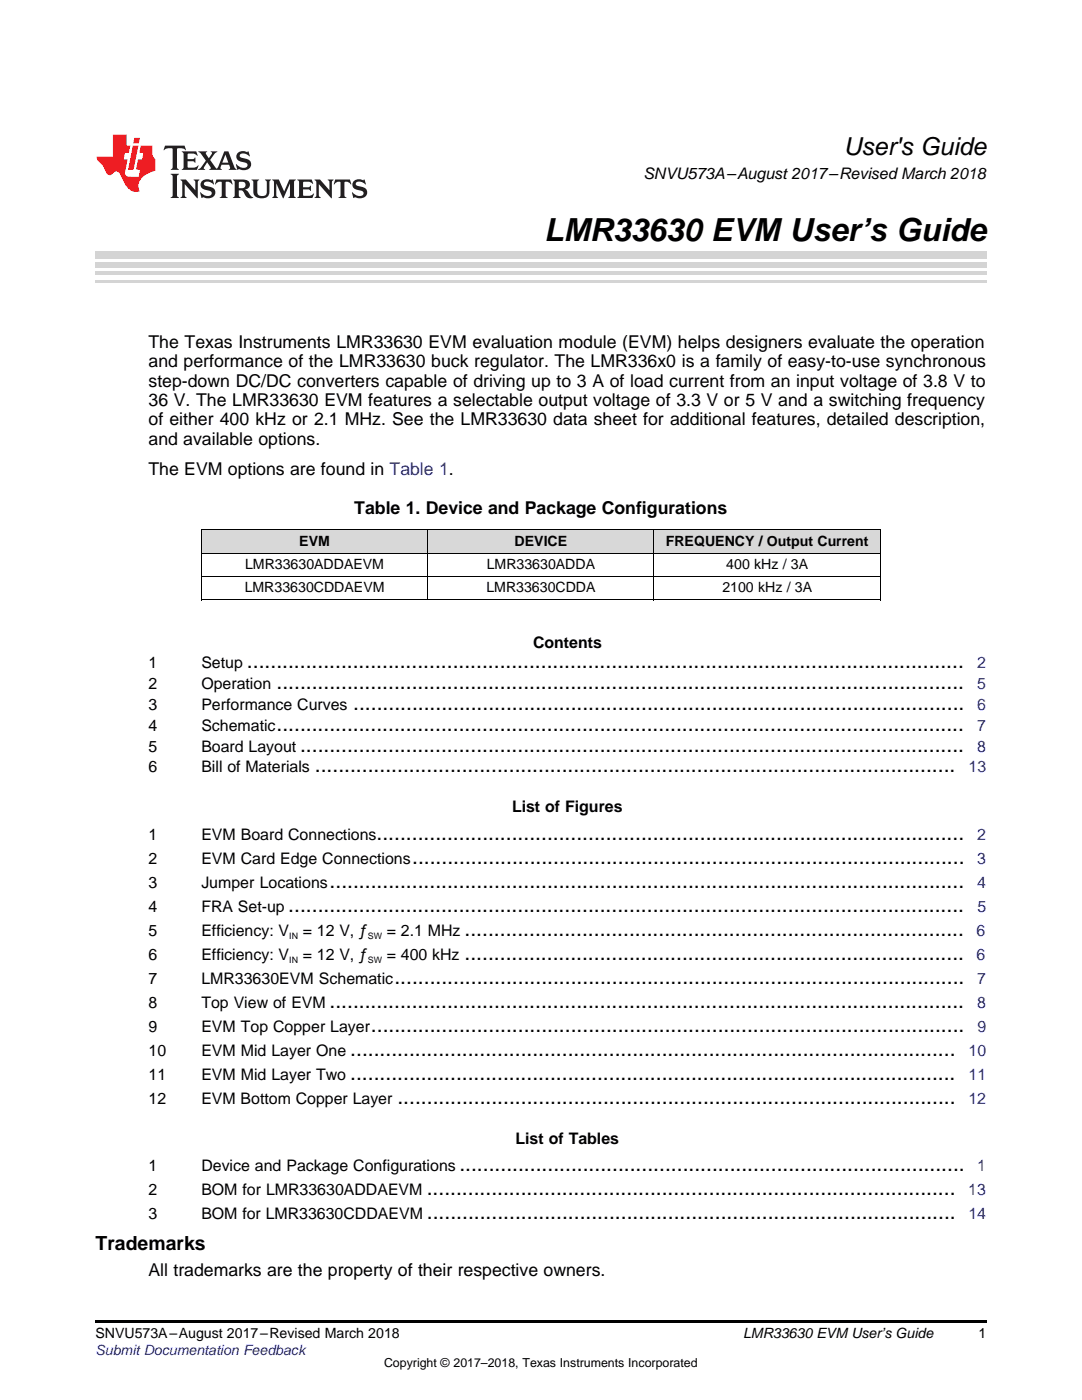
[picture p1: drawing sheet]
<svg xmlns="http://www.w3.org/2000/svg" width="216mm" height="279mm" viewBox="0 0 216 279" stroke-linecap="round" stroke-linejoin="round" font-family="sans-serif">
<defs><g id="words">
<text font-size="6.3" x="108.5" y="48">LMR33630 EVM User’s Guide</text>
<text font-size="4.9" x="168.3" y="30.9">User's Guide</text>
<g font-size="4.2">
<text x="49.3" y="133.3">..........................................................................................................................</text>
<text x="55.2" y="137.5">.....................................................................................................................</text>
<text x="70.5" y="141.7">........................................................................................................</text>
<text x="55.2" y="145.8">.....................................................................................................................</text>
<text x="59.9" y="150">.................................................................................................................</text>
<text x="62.8" y="154.2">.............................................................................................................</text>
<text x="75.1" y="167.6">....................................................................................................</text>
<text x="82.2" y="172.4">..............................................................................................</text>
<text x="65.8" y="177.2">............................................................................................................</text>
<text x="57.5" y="182">...................................................................................................................</text>
<text x="92.7" y="186.8">.....................................................................................</text>
<text x="92.7" y="191.6">.....................................................................................</text>
<text x="78.7" y="196.4">.................................................................................................</text>
<text x="65.8" y="201.2">............................................................................................................</text>
<text x="74" y="206">.....................................................................................................</text>
<text x="69.9" y="215.5">.......................................................................................................</text>
<text x="69.9" y="210.7">.......................................................................................................</text>
<text x="79.3" y="220.3">...............................................................................................</text>
<text x="91.7" y="233.8">......................................................................................</text>
<text x="85.1" y="238.5">..........................................................................................</text>
<text x="85.2" y="243.3">..........................................................................................</text>
</g>
<text font-size="3.9" x="19" y="249.4">Trademarks</text>
<g font-size="3.5">
<text x="29.6" y="69.4">The Texas Instruments LMR33630 EVM evaluation module (EVM) helps designers evaluate the operation</text>
<text x="29.6" y="73.3">and performance of the LMR33630 buck regulator. The LMR336x0 is a family of easy-to-use synchronous</text>
<text x="29.6" y="77.2">step-down DC/DC converters capable of driving up to 3 A of load current from an input voltage of 3.8 V to</text>
<text x="29.6" y="81">36 V. The LMR33630 EVM features a selectable output voltage of 3.3 V or 5 V and a switching frequency</text>
<text x="29.6" y="84.9">of either 400 kHz or 2.1 MHz. See the LMR33630 data sheet for additional features, detailed description,</text>
<text x="29.6" y="88.8">and available options.</text>
<text x="29.6" y="94.8">The EVM options are found in Table 1.</text>
<text x="70.7" y="102.5">Table 1. Device and Package Configurations</text>
<text x="29.6" y="254.6">All trademarks are the property of their respective owners.</text>
</g>
<g font-size="3.2">
<text x="128.4" y="35.7">SNVU573A–August 2017–Revised March 2018</text>
<text x="106.4" y="129.3">Contents</text>
<text x="29.6" y="133.3">1</text>
<text x="29.6" y="137.5">2</text>
<text x="40.2" y="133.3">Setup</text>
<text x="40.2" y="137.5">Operation</text>
<text x="29.6" y="141.7">3</text>
<text x="40.2" y="141.7">Performance Curves</text>
<text x="29.6" y="145.8">4</text>
<text x="40.2" y="145.8">Schematic</text>
<text x="29.6" y="150">5</text>
<text x="29.6" y="154.2">6</text>
<text x="40.2" y="150">Board Layout</text>
<text x="40.2" y="154.2">Bill of Materials</text>
<text x="29.6" y="167.6">1</text>
<text x="40.2" y="167.6">EVM Board Connections</text>
<text x="102.2" y="162">List of Figures</text>
<text x="29.6" y="172.4">2</text>
<text x="40.2" y="172.4">EVM Card Edge Connections</text>
<text x="29.6" y="177.2">3</text>
<text x="40.2" y="177.2">Jumper Locations</text>
<text x="29.6" y="182">4</text>
<text x="40.2" y="182">FRA Set-up</text>
<text x="29.6" y="186.8">5</text>
<text x="29.6" y="191.6">6</text>
<text x="40.2" y="186.8">Efficiency: V</text>
<text x="40.2" y="191.6">Efficiency: V</text>
<text x="60.4" y="186.8">= 12 V, ƒ</text>
<text x="60.4" y="191.6">= 12 V, ƒ</text>
<text x="77.2" y="186.8">= 2.1 MHz</text>
<text x="77.2" y="191.6">= 400 kHz</text>
<text x="29.6" y="196.4">7</text>
<text x="40.2" y="196.4">LMR33630EVM Schematic</text>
<text x="29.6" y="201.2">8</text>
<text x="40.2" y="201.2">Top View of EVM</text>
<text x="29.6" y="206">9</text>
<text x="40.2" y="206">EVM Top Copper Layer</text>
<text x="29.6" y="210.7">10</text>
<text x="29.6" y="215.5">11</text>
<text x="40.2" y="210.7">EVM Mid Layer One</text>
<text x="40.2" y="215.5">EVM Mid Layer Two</text>
<text x="29.6" y="220.3">12</text>
<text x="40.2" y="220.3">EVM Bottom Copper Layer</text>
<text x="29.6" y="233.8">1</text>
<text x="40.2" y="233.8">Device and Package Configurations</text>
<text x="102.9" y="228.2">List of Tables</text>
<text x="29.6" y="238.5">2</text>
<text x="40.2" y="238.5">BOM for LMR33630ADDAEVM</text>
<text x="29.6" y="243.3">3</text>
<text x="40.2" y="243.3">BOM for LMR33630CDDAEVM</text>
</g>
<g font-size="3.2" fill="#00f">
<text x="195" y="133.3">2</text>
<text x="195" y="137.5">5</text>
<text x="195" y="141.7">6</text>
<text x="195" y="145.8">7</text>
<text x="193.3" y="154.2">13</text>
<text x="195" y="150">8</text>
<text x="195" y="167.6">2</text>
<text x="195" y="172.4">3</text>
<text x="195" y="177.2">4</text>
<text x="195" y="182">5</text>
<text x="194.9" y="186.8">6</text>
<text x="194.9" y="191.6">6</text>
<text x="195" y="196.4">7</text>
<text x="195" y="201.2">8</text>
<text x="195" y="206">9</text>
<text x="193.3" y="215.5">11</text>
<text x="193.3" y="210.7">10</text>
<text x="193.2" y="220.3">12</text>
<text x="195" y="233.8">1</text>
<text x="193.2" y="238.5">13</text>
<text x="193.2" y="243.3">14</text>
</g>
<g font-size="2.8">
<text x="48.9" y="113.6">LMR33630ADDAEVM</text>
<text x="59.7" y="108.9">EVM</text>
<text x="97.1" y="113.6">LMR33630ADDA</text>
<text x="102.7" y="108.9">DEVICE</text>
<text x="132.9" y="108.9">FREQUENCY / Output Current</text>
<text x="144.9" y="113.6">400 kHz / 3A</text>
<text x="48.8" y="118.2">LMR33630CDDAEVM</text>
<text x="97" y="118.2">LMR33630CDDA</text>
<text x="144.1" y="118.2">2100 kHz / 3A</text>
<text x="19" y="267.1">SNVU573A–August 2017–Revised March 2018</text>
<text x="148.3" y="267.1">LMR33630 EVM User’s Guide</text>
<text x="195.3" y="267">1</text>
</g>
<text font-size="2.8" fill="#00f" x="19" y="270.4">Submit Documentation Feedback</text>
<text font-size="2.5" x="76.6" y="272.7">Copyright © 2017–2018, Texas Instruments Incorporated</text>
<g font-size="1.8">
<text x="57.7" y="187.4">IN</text>
<text x="73.4" y="187.4">SW</text>
<text x="57.7" y="192.2">IN</text>
<text x="73.4" y="192.2">SW</text>
</g>
</g></defs>
<g fill="#d8d8d8">
<path d="M40.2 105.8h45.2v4.7h-45.2z"/>
<path d="M85.4 105.8h45.1v4.7h-45.1z"/>
<path d="M130.5 105.8h45.2v4.7h-45.2z"/>
</g>
<path d="M40.2 119.7l.1 .1zM130.4 119.7l.1 .1zM175.6 119.7l.1 .1zM19 263.5h177.8v.6h-177.8z" fill="#000"/>
<path d="M40.2 119.7h135.5M40.2 115.1h135.5M40.2 110.4h135.5M40.2 105.7h135.5M40.3 105.8v14M85.3 105.8v14M130.5 105.8v14M175.6 105.8v14" fill="none" stroke="#000" stroke-width=".2"/>
<path d="M19 56.1h177.8" fill="none" stroke="#d4d4d4" stroke-width=".42"/>
<g fill="#d4d4d4">
<path d="M19 54.2h177.8v.7h-177.8z"/>
<path d="M19 52.4h177.8v1h-177.8z"/>
<path d="M19 50.3h177.8v1.4h-177.8z"/>
</g>
<path d="M32.9 29.1l-.3 .9h.1a1.64 1.64 0 0 1 1.7-.3l.1 3.6-.4 .6h1.6l-.4-.6v-3.5v-.1l.4-.1a1.36 1.36 0 0 1 1.3 .4h.1l-.3-.9zM36.3 30.2l.3 .3v.3v2.5v.3l-.3 .3h3l.3-.9h-.1a1.87 1.87 0 0 1-2 .4l-.1-1.2h1.2l.4 .3v-1.1l-.4 .3-1.2 .1 .1-1.1 .2-.1a1.66 1.66 0 0 1 1.7 .5l.1-.1-.3-.8zM39.6 30.2l1.5 1.9-.9 1.2-.7 .6h1.4l-.3-.3 .7-1.2 .8 1.2-.3 .3h2.5l-.3-.3 .2-.7h1.5l.2 .6-.3 .4h1.6l-.4-.5-1.2-3.2h-.8l-1.2 2.9-.4 .6-1.3-1.8 .9-1.1 .6-.6h-1.4l.3 .3-.6 1.1-.6-1 .2-.4zM45 30.8l.6 1.7h-1.2zM47.4 30.6a1.04 1.04 0 0 0-.2 1.1 1.04 1.04 0 0 0 1 .6l1 .2a.5 .5 0 0 1 .2 .6 .5 .5 0 0 1-.5 .4 1.76 1.76 0 0 1-1.7-.8l-.1 .1 .3 1.1 .2-.1a2.54 2.54 0 0 0 2.2-.3 1.12 1.12 0 0 0 .2-1.2 1.12 1.12 0 0 0-1-.6l-1-.3a.4 .4 0 0 1-.2-.4 .4 .4 0 0 1 .4-.3 1.6 1.6 0 0 1 1.6 .5h.1l-.3-1-.3 .2-.2-.1a1.62 1.62 0 0 0-1.7 .3zM34.1 34.7l.3 .3 .1 .3v3.6l-.1 .3-.3 .3h1.6l-.3-.3-.1-.3v-3.6l.1-.3 .3-.3zM36 35.8l.4 .6v2.5l-.1 .3-.3 .3h1.2l-.3-.6v-2.1l2.6 2.8v-3.2l.3-.6h-1.2l.3 .4 .1 1.7-1.9-2.1zM40.3 36.2a1.04 1.04 0 0 0-.2 1.1 1.04 1.04 0 0 0 .9 .6l1 .3a.5 .5 0 0 1 .2 .5 .5 .5 0 0 1-.4 .4 1.76 1.76 0 0 1-1.8-.7h-.1l.3 1.1 .2-.1a2.55 2.55 0 0 0 2.3-.3 1.12 1.12 0 0 0 .2-1.2 1.12 1.12 0 0 0-1-.6l-1-.3a.41 .41 0 0 1-.2-.4 .41 .41 0 0 1 .4-.3 1.6 1.6 0 0 1 1.5 .5h.1l-.3-1-.2 .2-.2-.1a1.64 1.64 0 0 0-1.7 .3zM43.2 35.8l-.3 1h.1a.95 .95 0 0 1 1.2-.5v2.6v.3l-.4 .3h1.6l-.3-.3-.1-.3v-2.4l.3-.2a1.02 1.02 0 0 1 1 .5h.1l-.3-1zM46.5 35.8l.3 .4v.2v2.5v.3l-.3 .3h1.5l-.3-.3-.1-1.2a.9 .9 0 0 1 1.2 .8 1.07 1.07 0 0 0 1.7 .6 1.97 1.97 0 0 1-1.1-1.3l-.5-.3a.98 .98 0 0 0 1-1 .98 .98 0 0 0-1-.9zM47.7 36.3h.2a.81 .81 0 0 1 1.1 .6 .64 .64 0 0 1-.7 .7h-.7zM50.2 35.8l.3 .4 .1 .2v1.9a1.59 1.59 0 0 0 2.1 1.2 1.15 1.15 0 0 0 1.1-1.2v-2.1l.3-.4h-1.2l.3 .6v1.9a.97 .97 0 0 1-.7 .9 .97 .97 0 0 1-1.1-.6l-.1-2.2 .1-.2 .3-.4zM54.3 35.8l.3 .4 .1 .2v2.5l-.4 .6h1.2l-.4-.6v-2.3l1.4 3 1.4-3v2.3l-.4 .6h1.5l-.3-.3v-.3v-2.5v-.2l.3-.4h-1.3l-1 2.4-1.1-2.4zM59.3 35.8l.3 .4 .1 .2v2.5l-.1 .3-.3 .3h3l.4-.8-.1-.1a1.88 1.88 0 0 1-2.1 .4v-1.2h1.2l.3 .3v-1l-.3 .2-1.2 .1v-1l.3-.1a1.66 1.66 0 0 1 1.6 .4h.1l-.3-.9zM62.8 35.8l.3 .6v2.5v.3l-.3 .3h1.2l-.4-.6v-2.1l2.6 2.8v-3.2l.3-.6h-1.1l.3 .4v1.7l-1.8-2.1zM66.9 35.8l-.3 1h.1a.95 .95 0 0 1 1.2-.5v2.6v.3l-.4 .3h1.6l-.3-.3-.1-.3v-2.4l.3-.2a1.02 1.02 0 0 1 1 .5h.1l-.3-1zM70.6 36.2a1.04 1.04 0 0 0-.2 1.1 1.04 1.04 0 0 0 .9 .6l1 .3a.5 .5 0 0 1 .2 .5 .5 .5 0 0 1-.4 .4 1.75 1.75 0 0 1-1.8-.7h-.1l.3 1.1 .2-.1a2.56 2.56 0 0 0 2.3-.3 1.12 1.12 0 0 0 .2-1.2 1.12 1.12 0 0 0-1-.6l-1-.3a.4 .4 0 0 1-.2-.4 .4 .4 0 0 1 .4-.3 1.6 1.6 0 0 1 1.5 .5h.1l-.3-1-.2 .2-.2-.1a1.64 1.64 0 0 0-1.7 .3z" fill="#231f20"/>
<path d="M22.5 26.9v4.4h-3.2a2.57 2.57 0 0 0 1.2 1.7l.4 .8a1.22 1.22 0 0 0 1.3 1.1l.2-.2a.9 .9 0 0 1 1-.5 .9 .9 0 0 1 .7 .9l.5 1.1a2.58 2.58 0 0 0 3.3 1.9 2.35 2.35 0 0 1 .9-3.1l1.1-.6 1.1-.3v-2.3a1.45 1.45 0 0 1-.6-1.3v-1.5h-2.3l-.3 1.5h.8l-.2 1.3h-.9l-.3 1.6 .1 .4 .7 .1-.3 1.4h-1.1a1.52 1.52 0 0 1-1.7-.6l.6-2.9h-.8l.2-1.3h.8l.3-1.5h-.7v-2.1zM26.5 29l-1 4.9h1.2l.9-4.9zM26.8 27.5l-.2 1.1h1.1l.2-1.1z" fill="#ee1d23"/>
<use href="#words"/>
</svg>
